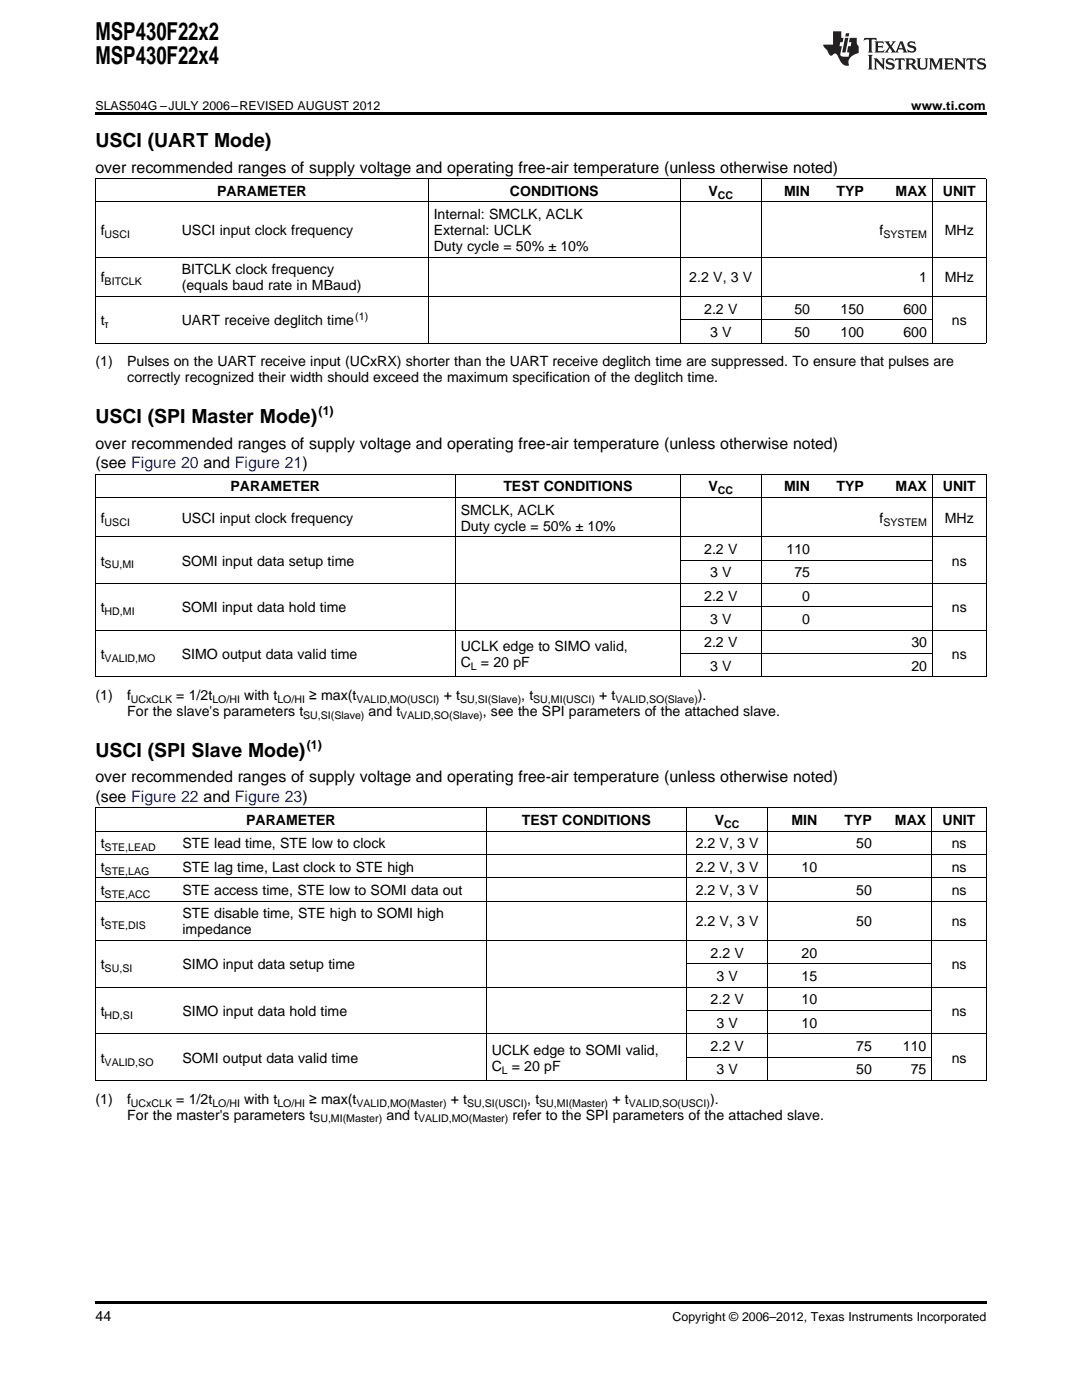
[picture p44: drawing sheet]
<svg xmlns="http://www.w3.org/2000/svg" width="216mm" height="279mm" viewBox="0 0 216 279" stroke-linecap="round" stroke-linejoin="round" font-family="sans-serif">
<defs><g id="words">
<g font-size="4.9">
<text x="19" y="7.9">MSP430F22x2</text>
<text x="19" y="12.8">MSP430F22x4</text>
</g>
<g font-size="3.9">
<text x="19" y="29.3">USCI (UART Mode)</text>
<text x="19" y="84.4">USCI (SPI Master Mode)</text>
<text x="19" y="151">USCI (SPI Slave Mode)</text>
</g>
<g font-size="3.2">
<text x="19" y="34.4">over recommended ranges of supply voltage and operating free-air temperature (unless otherwise noted)</text>
<text x="19" y="89.5">over recommended ranges of supply voltage and operating free-air temperature (unless otherwise noted)</text>
<text x="19" y="93.4">(see Figure 20 and Figure 21)</text>
<text x="19" y="156.1">over recommended ranges of supply voltage and operating free-air temperature (unless otherwise noted)</text>
<text x="19" y="160">(see Figure 22 and Figure 23)</text>
</g>
<g font-size="2.8">
<text x="43.3" y="39.1">PARAMETER</text>
<text x="101.7" y="39.1">CONDITIONS</text>
<text x="141.4" y="39.1">V</text>
<text x="156.5" y="39.1">MIN</text>
<text x="166.9" y="39.1">TYP</text>
<text x="178.7" y="39.1">MAX</text>
<text x="188.1" y="39.1">UNIT</text>
<text x="20.1" y="46.9">f</text>
<text x="36.3" y="46.9">USCI input clock frequency</text>
<text x="86.5" y="43.7">Internal: SMCLK, ACLK</text>
<text x="86.5" y="46.9">External: UCLK</text>
<text x="175.5" y="46.9">f</text>
<text x="188.5" y="46.9">MHz</text>
<text x="86.5" y="50.1">Duty cycle = 50% ± 10%</text>
<text x="20.1" y="56.3">f</text>
<text x="36.3" y="54.8">BITCLK clock frequency</text>
<text x="36.3" y="57.9">(equals baud rate in MBaud)</text>
<text x="137.5" y="56.3">2.2 V, 3 V</text>
<text x="183.4" y="56.3">1</text>
<text x="188.5" y="56.3">MHz</text>
<text x="20.1" y="64.9">t</text>
<text x="36.3" y="64.9">UART receive deglitch time</text>
<text x="140.5" y="62.6">2.2 V</text>
<text x="158.5" y="62.6">50</text>
<text x="167.7" y="62.6">150</text>
<text x="180.3" y="62.6">600</text>
<text x="189.9" y="64.9">ns</text>
<text x="141.7" y="67.2">3 V</text>
<text x="158.5" y="67.2">50</text>
<text x="167.7" y="67.2">100</text>
<text x="180.3" y="67.2">600</text>
<text x="19" y="73.1">(1)</text>
<text x="25.4" y="73.1">Pulses on the UART receive input (UCxRX) shorter than the UART receive deglitch time are suppressed. To ensure that pulses are</text>
<text x="25.4" y="76.3">correctly recognized their width should exceed the maximum specification of the deglitch time.</text>
<text x="46" y="98.1">PARAMETER</text>
<text x="100.4" y="98.1">TEST CONDITIONS</text>
<text x="141.4" y="98.1">V</text>
<text x="156.5" y="98.1">MIN</text>
<text x="166.9" y="98.1">TYP</text>
<text x="178.7" y="98.1">MAX</text>
<text x="188.1" y="98.1">UNIT</text>
<text x="20.1" y="104.3">f</text>
<text x="36.3" y="104.3">USCI input clock frequency</text>
<text x="91.9" y="102.7">SMCLK, ACLK</text>
<text x="91.9" y="105.9">Duty cycle = 50% ± 10%</text>
<text x="175.5" y="104.3">f</text>
<text x="188.5" y="104.3">MHz</text>
<text x="20.1" y="112.9">t</text>
<text x="36.3" y="112.9">SOMI input data setup time</text>
<text x="140.5" y="110.6">2.2 V</text>
<text x="157" y="110.6">110</text>
<text x="189.9" y="112.9">ns</text>
<text x="140.5" y="119.9">2.2 V</text>
<text x="141.7" y="115.2">3 V</text>
<text x="158.5" y="115.2">75</text>
<text x="160.1" y="119.9">0</text>
<text x="20.1" y="122.2">t</text>
<text x="36.3" y="122.2">SOMI input data hold time</text>
<text x="141.7" y="124.5">3 V</text>
<text x="160.1" y="124.5">0</text>
<text x="189.9" y="122.2">ns</text>
<text x="20.1" y="131.5">t</text>
<text x="36.3" y="131.5">SIMO output data valid time</text>
<text x="91.9" y="129.9">UCLK edge to SIMO valid,</text>
<text x="140.5" y="129.2">2.2 V</text>
<text x="181.9" y="129.2">30</text>
<text x="189.9" y="131.5">ns</text>
<text x="91.9" y="133.1">C</text>
<text x="96" y="133.1">= 20 pF</text>
<text x="141.7" y="133.8">3 V</text>
<text x="181.9" y="133.8">20</text>
<text x="19" y="139.7">(1)</text>
<text x="25.4" y="139.7">f</text>
<text x="25.4" y="142.9">For the slave's parameters t</text>
<text x="35.2" y="139.7">= 1/2t</text>
<text x="48.7" y="139.7">with t</text>
<text x="61.7" y="139.7">≥ max(t</text>
<text x="73.6" y="142.9">and t</text>
<text x="88.5" y="139.7">+ t</text>
<text x="96.3" y="142.9">, see the SPI parameters of the attached slave.</text>
<text x="104" y="139.7">, t</text>
<text x="119.6" y="139.7">+ t</text>
<text x="139.3" y="139.7">).</text>
<text x="49.1" y="164.7">PARAMETER</text>
<text x="104.1" y="164.7">TEST CONDITIONS</text>
<text x="142.6" y="164.7">V</text>
<text x="157.9" y="164.7">MIN</text>
<text x="168.5" y="164.7">TYP</text>
<text x="178.6" y="164.7">MAX</text>
<text x="188.1" y="164.7">UNIT</text>
<text x="20.1" y="169.3">t</text>
<text x="20.1" y="174">t</text>
<text x="36.4" y="169.3">STE lead time, STE low to clock</text>
<text x="36.4" y="174">STE lag time, Last clock to STE high</text>
<text x="138.8" y="169.3">2.2 V, 3 V</text>
<text x="138.8" y="174">2.2 V, 3 V</text>
<text x="159.9" y="174">10</text>
<text x="170.9" y="169.3">50</text>
<text x="189.9" y="169.3">ns</text>
<text x="189.9" y="174">ns</text>
<text x="20.1" y="178.6">t</text>
<text x="36.4" y="178.6">STE access time, STE low to SOMI data out</text>
<text x="138.8" y="178.6">2.2 V, 3 V</text>
<text x="170.9" y="178.6">50</text>
<text x="189.9" y="178.6">ns</text>
<text x="20.1" y="184.9">t</text>
<text x="36.4" y="183.3">STE disable time, STE high to SOMI high</text>
<text x="138.8" y="184.9">2.2 V, 3 V</text>
<text x="170.9" y="184.9">50</text>
<text x="189.9" y="184.9">ns</text>
<text x="36.4" y="186.5">impedance</text>
<text x="141.8" y="191.1">2.2 V</text>
<text x="159.9" y="191.1">20</text>
<text x="20.1" y="193.5">t</text>
<text x="36.4" y="193.5">SIMO input data setup time</text>
<text x="142.9" y="195.8">3 V</text>
<text x="159.9" y="195.8">15</text>
<text x="189.9" y="193.5">ns</text>
<text x="20.1" y="202.8">t</text>
<text x="36.4" y="202.8">SIMO input data hold time</text>
<text x="141.8" y="200.4">2.2 V</text>
<text x="159.9" y="200.4">10</text>
<text x="189.9" y="202.8">ns</text>
<text x="141.8" y="209.8">2.2 V</text>
<text x="142.9" y="205.1">3 V</text>
<text x="159.9" y="205.1">10</text>
<text x="170.9" y="209.8">75</text>
<text x="180.2" y="209.8">110</text>
<text x="20.1" y="212.1">t</text>
<text x="36.4" y="212.1">SOMI output data valid time</text>
<text x="98.1" y="210.5">UCLK edge to SOMI valid,</text>
<text x="98.1" y="213.7">C</text>
<text x="102.1" y="213.7">= 20 pF</text>
<text x="142.9" y="214.4">3 V</text>
<text x="170.9" y="214.4">50</text>
<text x="181.7" y="214.4">75</text>
<text x="189.9" y="212.1">ns</text>
<text x="19" y="220.3">(1)</text>
<text x="25.4" y="220.3">f</text>
<text x="35.2" y="220.3">= 1/2t</text>
<text x="48.7" y="220.3">with t</text>
<text x="61.7" y="220.3">≥ max(t</text>
<text x="90" y="220.3">+ t</text>
<text x="105.2" y="220.3">, t</text>
<text x="122.2" y="220.3">+ t</text>
<text x="141.7" y="220.3">).</text>
<text x="25.4" y="223.4">For the master's parameters t</text>
<text x="77.1" y="223.4">and t</text>
<text x="102.3" y="223.4">refer to the SPI parameters of the attached slave.</text>
<text x="19" y="263.6">44</text>
</g>
<g font-size="2.5">
<text x="19" y="21.9">SLAS504G –JULY 2006–REVISED AUGUST 2012</text>
<text x="181.8" y="21.9">www.ti.com</text>
<text x="63.6" y="82.8">(1)</text>
<text x="61.2" y="149.4">(1)</text>
<text x="134.2" y="263.6">Copyright © 2006–2012, Texas Instruments Incorporated</text>
</g>
<g font-size="2.1">
<text x="143.3" y="39.7">CC</text>
<text x="20.9" y="47.5">USCI</text>
<text x="176.3" y="47.5">SYSTEM</text>
<text x="20.9" y="56.9">BITCLK</text>
<text x="20.9" y="65.5">τ</text>
<text x="70.9" y="63.8">(1)</text>
<text x="143.3" y="98.6">CC</text>
<text x="20.9" y="104.9">USCI</text>
<text x="176.3" y="104.9">SYSTEM</text>
<text x="20.9" y="113.5">SU,MI</text>
<text x="20.9" y="122.8">HD,MI</text>
<text x="20.9" y="132.1">VALID,MO</text>
<text x="93.9" y="133.7">L</text>
<text x="26.1" y="140.3">UCxCLK</text>
<text x="42.4" y="140.3">LO/HI</text>
<text x="55.4" y="140.3">LO/HI</text>
<text x="60.5" y="143.4">SU,SI(Slave)</text>
<text x="71.1" y="140.3">VALID,MO(USCI)</text>
<text x="79.9" y="143.4">VALID,SO(Slave)</text>
<text x="91.8" y="140.3">SU,SI(Slave)</text>
<text x="106.4" y="140.3">SU,MI(USCI)</text>
<text x="122.8" y="140.3">VALID,SO(Slave)</text>
<text x="144.5" y="165.2">CC</text>
<text x="20.9" y="169.9">STE,LEAD</text>
<text x="20.9" y="174.6">STE,LAG</text>
<text x="20.9" y="179.2">STE,ACC</text>
<text x="20.9" y="185.5">STE,DIS</text>
<text x="20.9" y="194">SU,SI</text>
<text x="20.9" y="203.3">HD,SI</text>
<text x="20.9" y="212.7">VALID,SO</text>
<text x="100.1" y="214.2">L</text>
<text x="26.1" y="220.8">UCxCLK</text>
<text x="42.4" y="220.8">LO/HI</text>
<text x="55.4" y="220.8">LO/HI</text>
<text x="71.1" y="220.8">VALID,MO(Master)</text>
<text x="93.2" y="220.8">SU,SI(USCI)</text>
<text x="107.6" y="220.8">SU,MI(Master)</text>
<text x="125.4" y="220.8">VALID,SO(USCI)</text>
<text x="62.5" y="224">SU,MI(Master)</text>
<text x="83.4" y="224">VALID,MO(Master)</text>
</g>
</g></defs>
<g fill="#231f20">
<path d="M172.5 7.6l-.1 .5 .4-.2h.6v.1v2.1l-.2 .4h.9l-.2-.4v-2.1l.1-.1h.5l.5 .2-.2-.5zM174.5 8.3l.2 .3v1.5l-.2 .4h1.8l.2-.6a1.04 1.04 0 0 1-1.3 .2v-.7h.6l.3 .2v-.6l-.3 .2h-.6v-.6l.8-.1 .4 .3-.2-.5zM176.5 8.3l.9 1.1-.9 1.1h.8l-.2-.2 .4-.7 .5 .7-.2 .2h1.5l-.2-.2 .2-.4h.9l.1 .4-.2 .2h1l-.3-.3-.7-1.9h-.5l-.9 2-.8-1 .9-1h-.8l.1 .3-.4 .5-.3-.6 .1-.2zM179.7 8.6l.4 1h-.7zM181.3 8.4a.63 .63 0 0 0-.2 .7 .63 .63 0 0 0 .6 .4l.6 .2 .1 .2a.75 .75 0 0 1-.7 .4 .75 .75 0 0 1-.6-.5l.1 .7 .1-.1a1.11 1.11 0 0 0 1.5-.6 1.13 1.13 0 0 0-1.2-.8l-.1-.4a1.04 1.04 0 0 1 1.2 .2l-.2-.5-.2 .1-.4-.2zM173.2 10.9l.2 .4v2.2l-.2 .4h1l-.3-.4v-2.2l.3-.4zM174.3 11.6l.3 .4v1.5l-.3 .4h.8l-.2-.4v-1.3l1.5 1.7v-1.9l.2-.4h-.7l.2 .4v.9l-1.1-1.3zM177 11.8a.62 .62 0 0 0-.2 .7 .62 .62 0 0 0 .6 .4l.6 .1 .1 .3a.76 .76 0 0 1-.7 .3 .76 .76 0 0 1-.7-.4l.2 .7 .1-.1a1.11 1.11 0 0 0 1.5-.6 1.13 1.13 0 0 0-1.2-.8l-.1-.4a1.04 1.04 0 0 1 1.2 .2l-.2-.6-.2 .1-.5-.1zM178.7 11.6l-.2 .6a.61 .61 0 0 1 .8-.3v1.6l-.2 .4h.9l-.2-.4v-1.6a.63 .63 0 0 1 .7 .3l-.1-.6zM180.6 11.6l.3 .4v1.5l-.3 .4h1l-.2-.2-.1-.8 .6 .2a.76 .76 0 0 0 1.2 .7l-1-1a.58 .58 0 0 0 .6-.5 .58 .58 0 0 0-.5-.6zM181.4 11.9h.1a.45 .45 0 0 1 .5 .1 .45 .45 0 0 1 .1 .5l-.8 .2zM182.9 11.6l.2 .2a2.17 2.17 0 0 0 .3 1.9 .99 .99 0 0 0 1.6-.6v-1.1l.2-.4h-.7l.2 .2a1.92 1.92 0 0 1-.2 1.8 .6 .6 0 0 1-.9-.5v-1.1l.2-.4zM185.4 11.6l.2 .4v1.5l-.2 .4h.7l-.2-.4v-1.4l.8 1.8 .8-1.8v1.4l-.2 .4h.9l-.2-.4v-1.5l.2-.4h-.8l-.6 1.5-.6-1.5zM188.4 11.6l.2 .4v1.5l-.2 .4h1.8l.1-.6a1.04 1.04 0 0 1-1.2 .1v-.6h.5l.4 .2v-.6l-.4 .2h-.5v-.7h.8l.3 .3-.1-.6zM190.5 11.6l.2 .4v1.5l-.2 .4h.7l-.2-.4v-1.3l1.5 1.7v-1.9l.2-.4h-.7l.2 .4v.9l-1.1-1.3zM192.9 11.6l-.1 .6a.61 .61 0 0 1 .7-.3l.1 1.6-.3 .4h1l-.3-.4 .1-1.6a.63 .63 0 0 1 .7 .3l-.1-.6zM195.2 11.8a.62 .62 0 0 0-.2 .7 .62 .62 0 0 0 .6 .4l.6 .1 .1 .3a.76 .76 0 0 1-.7 .3 .76 .76 0 0 1-.6-.4l.1 .7 .1-.1a1.11 1.11 0 0 0 1.6-.6 1.13 1.13 0 0 0-1.3-.8l-.1-.4a1.04 1.04 0 0 1 1.2 .2l-.1-.6-.2 .1-.5-.1z"/>
<path d="M166.2 6.3v2.6h-1.9v.4l.8 .9a.91 .91 0 0 0 1 .8 .56 .56 0 0 1 .5-.3 .56 .56 0 0 1 .5 .3l.4 .8a1.53 1.53 0 0 0 1.9 1.2 1.54 1.54 0 0 1 1-2.1l.9-.3v-1.4a1.52 1.52 0 0 1-.4-1.6h-1.3l-.2 .8h.5l-.2 .8h-.5l-.1 1v.2l.4 .1-.2 .8a1.93 1.93 0 0 1-1.6-.3l.3-1.8h-.5l.2-.8h.4l.2-.8h-.4v-1.3zM168.6 7.6l-.6 2.9h.7l.6-2.9zM168.8 6.6l-.1 .7h.6l.2-.7z"/>
</g>
<path d="M19 22.5h177.8v.5h-177.8zM19 259.7h177.8v.5h-177.8z" fill="#000"/>
<g fill="none" stroke="#000" stroke-width=".2">
<path d="M19 35.6h177.8M19.1 35.7v32.8M85.4 35.7v32.8M135.7 35.7v32.8M151.9 35.7v32.8M186 35.7v32.8M196.8 35.7v32.8M19 59.1h177.8M19 51.3h177.8M19 40.3h177.8M19 68.5h177.8M135.8 63.8h50.3"/>
<path d="M19 99.3h177.8M19 94.6h177.8M19.1 94.7v40.4M90.8 94.7v40.4M135.7 94.7v40.4M151.9 94.7v40.4M186 94.7v40.4M196.8 94.7v40.4M19 116.4h177.8M19 107.1h177.8M135.8 111.8h50.3M19 135.1h177.8"/>
<path d="M19 125.7h177.8M135.8 130.4h50.3M135.8 121.1h50.3M19 179.9h177.8M19 175.2h177.8M19 170.6h177.8M19 165.9h177.8M19 161.2h177.8M19.1 161.3v54.4M97 161.3v54.4M136.9 161.3v54.4M153.2 161.3v54.4"/>
<path d="M185.9 161.3v54.4M196.8 161.3v54.4M19 197h177.8M19 187.7h177.8M136.9 192.4h49M19 215.6h177.8M19 206.3h177.8M136.9 211h49M136.9 201.7h49"/>
</g>
<use href="#words"/>
</svg>
